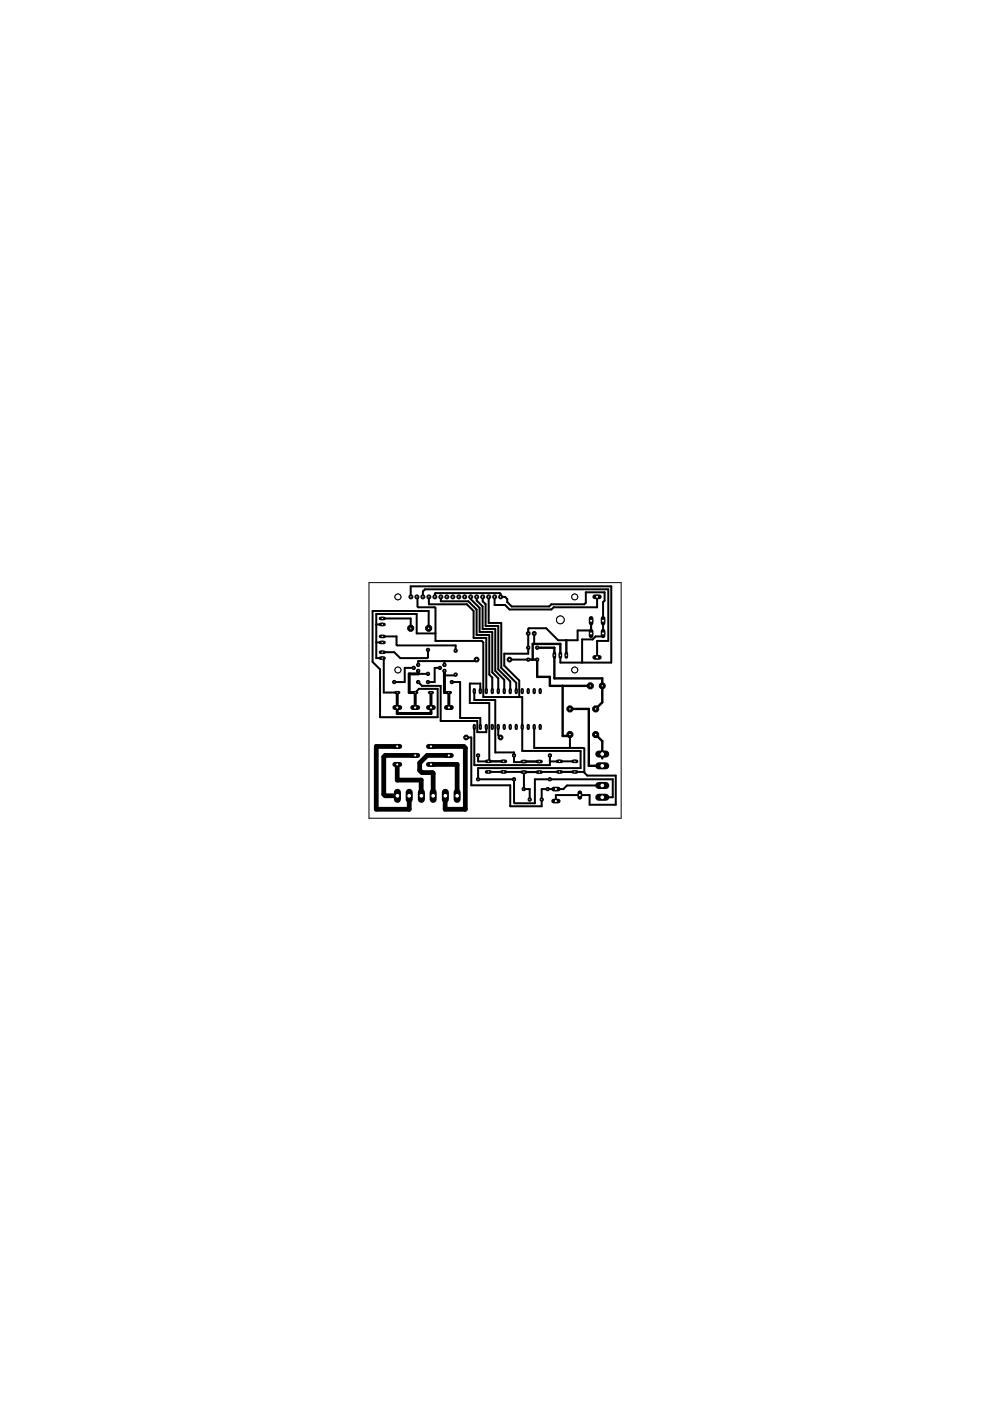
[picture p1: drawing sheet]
<svg xmlns="http://www.w3.org/2000/svg" width="210mm" height="297mm" viewBox="0 0 210 297" stroke-linecap="round" stroke-linejoin="round" font-family="sans-serif">
<g fill="none" stroke="#000" stroke-width=".42">
<path d="M79.8 136.2h1.2M79.8 132.4h1.2M81 134.9h3.1v1.8l.1 .1h12.4v1.2M81 131.1h6.1v2.1M87.1 126.6v-2.3h42.5v16.2h-10.8v-1.6M88.4 126.6l.1 .1v1.9l.2 .2h3.5l.1 .1v7h9.9l.3 .3v11.6h8.2v11.4h12.4v3.7h-21.7v2.3h7.6v5l.1 .1h4.3v-5.1h16.5v3.8h-2.2M89.7 126.6v-1.2l.4-.5h38.9v11h-2.4v3.5M90.7 137.8v1.6l-.1 .1h-5.7l-1.3-1.2h-2.6M90.9 133.2v-3.7h-11.9v10.8l1.6 1.6v10.2h12.2v-6.1h-4l-.8 .8M90.9 126.6v1.5h8.1l1.4 1.4v5.8h2.7v11.2M92.2 126.6l.1-.8h13.7l.2 .1v.7h.9l.4 .4v.7l1 .9h7.9l.5-.5h7l.3-.3v-2.2h4v1.7l-.3 .4v7.2h-1.6l-.7 .7h-2.2v4.9M92.3 134.3h-4v-4.1h-8.5v9.3h1.6v7.3h2.8"/>
<path d="M93.5 126.6v.9h5.8l1.7 1.7v5.4h2.7v8.4l.7 .7v2.8M99.8 126.6v.4l1.9 1.9v5.1h2.7v8.6l1.2 1.2v2.7M101 139.8l-.3 .4h-12v.8M101.1 126.6v.7l1.2 1.3v4.7h2.7v8.9l1.9 1.9v2.4M102.3 126.6v.9l.7 .6v4.6h2.6v9.2l2.6 2.6v2M103.6 126.6v5.5h2.7v9.5l3.2 3.2v1.7M107.9 139.8h4.1M113.3 134.3v2.2M125.3 131.6v2.7M125.3 133.8l-.1-.1h-2.7v2h-4.2l-2.5-2.5h-3.7l-.1 .1v5.3h-5.1v2.5l3.2 3.2v3.5M126.6 126.5v2.3h-9.2l-.5 .4h-8.9l-.9-.9h-2.2v-1.7M87.7 141.6h-1.9v3h-2.2"/>
<path d="M88.7 144.6l.8 .8h3.9v7.5h7.8v2.3h1.9v-1.1M88.7 142.9h2M93.3 141.6h-1.1v3h-1.5M94.2 140.2v.8M95.8 144.6h1.8v7.6h4.2v1.9M96.6 143l-.2 .2h-2.2M98.8 156.4h1.1v10.1h8.3v4.4h6.7v-3.6h4.5l.8-.8h7.5M100.6 146.5v1.9h4.4v11.1h4v2.1l5.3-.1M100.6 154.1v8.1h16v-2M101.8 146.5v-1.6h-2.2v4.2h4.1v12.3M105.6 154.1v1.8l.5 .5M113.3 154.1v4.5h10.4l.2 .1v5.1l.6 .6h6.1v6.2h-5.6v-2h-7.1v1.2"/>
<path d="M120.8 155.7v2.9M101.4 160.2v1.2h5.4M103.5 163.7h20.4M111 167.3h1.3v2.2M111.1 163.7v3.5l.1 .1M114.4 163.7h-.1M121.9 161.4h-5.3"/>
</g>
<path d="M112 139.8h1.9v3.7h2.7v1.9h8.6M113.9 137.3h3.6v6.5h10.2v5.1l-1.4 1.4M118.8 138.9v-2.4h-5.9v3.3M120.1 135.7v3.2M119.3 145.4v10.6h1.3l.2-.3M120.8 150.3h4v12.1h2.9M126.3 155.7l1.4 1.4v3.7" fill="none" stroke="#000" stroke-width=".51"/>
<path d="M84.2 146.8v4.5h7.2v-4.5M88.7 142.2v.7h-1.9v3.9h1.2v3.2M94.2 142.2v4.6h1v3.2" fill="none" stroke="#000" stroke-width=".63"/>
<path d="M84.2 158.3h-4.4v13.3h7v-2.9M91.4 158.3h6.9l.4 .3v13h-4.3v-2.9M84.2 162.1v3.3h5.1v3.3M88 160.2h-6.3l-.3 .3v7.9l.3 .3h2.6M91.4 162.1h5.5v6.6M95.2 160.2h-4.6l-1.6 1.6v1.5l.5 .5h2.2l.1 .2v4.7" fill="none" stroke="#000" stroke-width="1"/>
<circle cx="120.8" cy="155.7" r=".68" fill="#000" stroke="#000" stroke-width=".21"/>
<circle cx="120.8" cy="155.7" r=".28" fill="#fff" stroke="#000" stroke-width=".21"/>
<circle cx="126.3" cy="155.7" r=".68" fill="#000" stroke="#000" stroke-width=".21"/>
<circle cx="126.3" cy="155.7" r=".28" fill="#fff" stroke="#000" stroke-width=".21"/>
<circle cx="126.3" cy="150.3" r=".68" fill="#000" stroke="#000" stroke-width=".21"/>
<circle cx="126.3" cy="150.3" r=".28" fill="#fff" stroke="#000" stroke-width=".21"/>
<circle cx="120.8" cy="150.3" r=".68" fill="#000" stroke="#000" stroke-width=".21"/>
<circle cx="120.8" cy="150.3" r=".28" fill="#fff" stroke="#000" stroke-width=".21"/>
<path d="M80.7 132.4h.7" fill="none" stroke="#000" stroke-width=".76"/>
<circle cx="81" cy="132.4" r=".25" fill="#fff" stroke="#000" stroke-width=".21"/>
<path d="M80.7 131.1h.7" fill="none" stroke="#000" stroke-width=".76"/>
<circle cx="81" cy="131.1" r=".25" fill="#fff" stroke="#000" stroke-width=".21"/>
<path d="M114.5 169.4l.2-.2h.3l.2 .2v.3l-.2 .2h-.3l-.2-.2z" fill="#000" stroke="#000" stroke-width=".21"/>
<circle cx="114.9" cy="169.5" r=".21" fill="#fff" stroke="#000" stroke-width=".21"/>
<path d="M112 169.4l.2-.2h.3l.1 .2v.3l-.1 .2h-.3l-.2-.2z" fill="#000" stroke="#000" stroke-width=".21"/>
<circle cx="112.3" cy="169.5" r=".21" fill="#fff" stroke="#000" stroke-width=".21"/>
<circle cx="127.7" cy="145.4" r=".64" fill="#000" stroke="#000" stroke-width=".21"/>
<circle cx="127.7" cy="145.4" r=".25" fill="#fff" stroke="#000" stroke-width=".21"/>
<circle cx="125.2" cy="145.4" r=".68" fill="#000" stroke="#000" stroke-width=".21"/>
<circle cx="125.2" cy="145.4" r=".25" fill="#fff" stroke="#000" stroke-width=".21"/>
<path d="M113.6 137.2l.1-.2h.3l.2 .2v.3l-.2 .2h-.3l-.1-.2z" fill="#000" stroke="#000" stroke-width=".21"/>
<circle cx="113.9" cy="137.3" r=".21" fill="#fff" stroke="#000" stroke-width=".21"/>
<path d="M113.6 139.7l.1-.2h.3l.2 .2v.3l-.2 .2h-.3l-.1-.2z" fill="#000" stroke="#000" stroke-width=".21"/>
<circle cx="113.9" cy="139.8" r=".21" fill="#fff" stroke="#000" stroke-width=".21"/>
<path d="M111.7 137.2l.1-.2h.3l.2 .2v.3l-.2 .2h-.3l-.1-.2z" fill="#000" stroke="#000" stroke-width=".21"/>
<circle cx="112" cy="137.3" r=".21" fill="#fff" stroke="#000" stroke-width=".21"/>
<path d="M111.7 139.7l.1-.2h.3l.2 .2v.3l-.2 .2h-.3l-.1-.2z" fill="#000" stroke="#000" stroke-width=".21"/>
<circle cx="112" cy="139.8" r=".21" fill="#fff" stroke="#000" stroke-width=".21"/>
<circle cx="113.3" cy="134.3" r=".44" fill="#000" stroke="#000" stroke-width=".21"/>
<circle cx="113.3" cy="134.3" r=".21" fill="#fff" stroke="#000" stroke-width=".21"/>
<circle cx="112" cy="134.3" r=".4" fill="#000" stroke="#000" stroke-width=".21"/>
<circle cx="112" cy="134.3" r=".21" fill="#fff" stroke="#000" stroke-width=".21"/>
<path d="M91 146.8h.7" fill="none" stroke="#000" stroke-width=".68"/>
<circle cx="91.4" cy="146.8" r=".21" fill="#fff" stroke="#000" stroke-width=".21"/>
<path d="M94.8 146.8h.7" fill="none" stroke="#000" stroke-width=".68"/>
<circle cx="95.2" cy="146.8" r=".21" fill="#fff" stroke="#000" stroke-width=".21"/>
<path d="M83.9 146.8h.7" fill="none" stroke="#000" stroke-width=".68"/>
<circle cx="84.2" cy="146.8" r=".21" fill="#fff" stroke="#000" stroke-width=".21"/>
<path d="M87.7 146.8h.7" fill="none" stroke="#000" stroke-width=".68"/>
<circle cx="88" cy="146.8" r=".21" fill="#fff" stroke="#000" stroke-width=".21"/>
<circle cx="87.1" cy="126.6" r=".42" fill="#000" stroke="#000" stroke-width=".21"/>
<circle cx="87.1" cy="126.6" r=".25" fill="#fff" stroke="#000" stroke-width=".21"/>
<circle cx="88.4" cy="126.6" r=".42" fill="#000" stroke="#000" stroke-width=".21"/>
<circle cx="88.4" cy="126.6" r=".25" fill="#fff" stroke="#000" stroke-width=".21"/>
<circle cx="89.7" cy="126.6" r=".42" fill="#000" stroke="#000" stroke-width=".21"/>
<circle cx="89.7" cy="126.6" r=".25" fill="#fff" stroke="#000" stroke-width=".21"/>
<circle cx="90.9" cy="126.6" r=".42" fill="#000" stroke="#000" stroke-width=".21"/>
<circle cx="90.9" cy="126.6" r=".25" fill="#fff" stroke="#000" stroke-width=".21"/>
<circle cx="92.2" cy="126.6" r=".42" fill="#000" stroke="#000" stroke-width=".21"/>
<circle cx="92.2" cy="126.6" r=".25" fill="#fff" stroke="#000" stroke-width=".21"/>
<circle cx="93.5" cy="126.6" r=".42" fill="#000" stroke="#000" stroke-width=".21"/>
<circle cx="93.5" cy="126.6" r=".25" fill="#fff" stroke="#000" stroke-width=".21"/>
<circle cx="94.7" cy="126.6" r=".42" fill="#000" stroke="#000" stroke-width=".21"/>
<circle cx="94.7" cy="126.6" r=".25" fill="#fff" stroke="#000" stroke-width=".21"/>
<circle cx="96" cy="126.6" r=".42" fill="#000" stroke="#000" stroke-width=".21"/>
<circle cx="96" cy="126.6" r=".25" fill="#fff" stroke="#000" stroke-width=".21"/>
<circle cx="97.3" cy="126.6" r=".42" fill="#000" stroke="#000" stroke-width=".21"/>
<circle cx="97.3" cy="126.6" r=".25" fill="#fff" stroke="#000" stroke-width=".21"/>
<circle cx="98.5" cy="126.6" r=".42" fill="#000" stroke="#000" stroke-width=".21"/>
<circle cx="98.5" cy="126.6" r=".25" fill="#fff" stroke="#000" stroke-width=".21"/>
<circle cx="99.8" cy="126.6" r=".42" fill="#000" stroke="#000" stroke-width=".21"/>
<circle cx="99.8" cy="126.6" r=".25" fill="#fff" stroke="#000" stroke-width=".21"/>
<circle cx="101.1" cy="126.6" r=".42" fill="#000" stroke="#000" stroke-width=".21"/>
<circle cx="101.1" cy="126.6" r=".25" fill="#fff" stroke="#000" stroke-width=".21"/>
<circle cx="102.3" cy="126.6" r=".42" fill="#000" stroke="#000" stroke-width=".21"/>
<circle cx="102.3" cy="126.6" r=".25" fill="#fff" stroke="#000" stroke-width=".21"/>
<circle cx="103.6" cy="126.6" r=".42" fill="#000" stroke="#000" stroke-width=".21"/>
<circle cx="103.6" cy="126.6" r=".25" fill="#fff" stroke="#000" stroke-width=".21"/>
<circle cx="104.9" cy="126.6" r=".42" fill="#000" stroke="#000" stroke-width=".21"/>
<circle cx="104.9" cy="126.6" r=".25" fill="#fff" stroke="#000" stroke-width=".21"/>
<circle cx="106.2" cy="126.6" r=".42" fill="#000" stroke="#000" stroke-width=".21"/>
<circle cx="106.2" cy="126.6" r=".25" fill="#fff" stroke="#000" stroke-width=".21"/>
<path d="M117.5 138.5v.8" fill="none" stroke="#000" stroke-width=".76"/>
<circle cx="117.5" cy="138.9" r=".25" fill="#fff" stroke="#000" stroke-width=".21"/>
<path d="M118.8 138.5v.8" fill="none" stroke="#000" stroke-width=".76"/>
<circle cx="118.8" cy="138.9" r=".25" fill="#fff" stroke="#000" stroke-width=".21"/>
<path d="M120.1 138.5v.8" fill="none" stroke="#000" stroke-width=".76"/>
<circle cx="120.1" cy="138.9" r=".25" fill="#fff" stroke="#000" stroke-width=".21"/>
<path d="M100.6 146.2v.7" fill="none" stroke="#000" stroke-width=".68"/>
<circle cx="100.6" cy="146.5" r=".21" fill="#fff" stroke="#000" stroke-width=".21"/>
<path d="M101.8 146.2v.7" fill="none" stroke="#000" stroke-width=".68"/>
<circle cx="101.8" cy="146.5" r=".21" fill="#fff" stroke="#000" stroke-width=".21"/>
<path d="M103.1 146.2v.7" fill="none" stroke="#000" stroke-width=".68"/>
<circle cx="103.1" cy="146.5" r=".21" fill="#fff" stroke="#000" stroke-width=".21"/>
<path d="M104.4 146.2v.7" fill="none" stroke="#000" stroke-width=".68"/>
<circle cx="104.4" cy="146.5" r=".21" fill="#fff" stroke="#000" stroke-width=".21"/>
<path d="M105.6 146.2v.7" fill="none" stroke="#000" stroke-width=".68"/>
<circle cx="105.6" cy="146.5" r=".21" fill="#fff" stroke="#000" stroke-width=".21"/>
<path d="M106.9 146.2v.7" fill="none" stroke="#000" stroke-width=".68"/>
<circle cx="106.9" cy="146.5" r=".21" fill="#fff" stroke="#000" stroke-width=".21"/>
<path d="M108.2 146.2v.7" fill="none" stroke="#000" stroke-width=".68"/>
<circle cx="108.2" cy="146.5" r=".21" fill="#fff" stroke="#000" stroke-width=".21"/>
<path d="M109.5 146.2v.7" fill="none" stroke="#000" stroke-width=".68"/>
<circle cx="109.5" cy="146.5" r=".21" fill="#fff" stroke="#000" stroke-width=".21"/>
<path d="M110.7 146.2v.7" fill="none" stroke="#000" stroke-width=".68"/>
<circle cx="110.7" cy="146.5" r=".21" fill="#fff" stroke="#000" stroke-width=".21"/>
<path d="M112 146.2v.7" fill="none" stroke="#000" stroke-width=".68"/>
<circle cx="112" cy="146.5" r=".21" fill="#fff" stroke="#000" stroke-width=".21"/>
<path d="M113.3 146.2v.7" fill="none" stroke="#000" stroke-width=".68"/>
<circle cx="113.3" cy="146.5" r=".21" fill="#fff" stroke="#000" stroke-width=".21"/>
<path d="M114.5 146.2v.7" fill="none" stroke="#000" stroke-width=".68"/>
<circle cx="114.5" cy="146.5" r=".21" fill="#fff" stroke="#000" stroke-width=".21"/>
<path d="M100.6 153.8v.7" fill="none" stroke="#000" stroke-width=".68"/>
<circle cx="100.6" cy="154.1" r=".21" fill="#fff" stroke="#000" stroke-width=".21"/>
<path d="M101.8 153.8v.7" fill="none" stroke="#000" stroke-width=".68"/>
<circle cx="101.8" cy="154.1" r=".21" fill="#fff" stroke="#000" stroke-width=".21"/>
<path d="M103.1 153.8v.7" fill="none" stroke="#000" stroke-width=".68"/>
<circle cx="103.1" cy="154.1" r=".21" fill="#fff" stroke="#000" stroke-width=".21"/>
<path d="M104.4 153.8v.7" fill="none" stroke="#000" stroke-width=".68"/>
<circle cx="104.4" cy="154.1" r=".21" fill="#fff" stroke="#000" stroke-width=".21"/>
<path d="M105.6 153.8v.7" fill="none" stroke="#000" stroke-width=".68"/>
<circle cx="105.6" cy="154.1" r=".21" fill="#fff" stroke="#000" stroke-width=".21"/>
<path d="M106.9 153.8v.7" fill="none" stroke="#000" stroke-width=".68"/>
<circle cx="106.9" cy="154.1" r=".21" fill="#fff" stroke="#000" stroke-width=".21"/>
<path d="M108.2 153.8v.7" fill="none" stroke="#000" stroke-width=".68"/>
<circle cx="108.2" cy="154.1" r=".21" fill="#fff" stroke="#000" stroke-width=".21"/>
<path d="M109.5 153.8v.7" fill="none" stroke="#000" stroke-width=".68"/>
<circle cx="109.5" cy="154.1" r=".21" fill="#fff" stroke="#000" stroke-width=".21"/>
<path d="M110.7 153.8v.7" fill="none" stroke="#000" stroke-width=".68"/>
<circle cx="110.7" cy="154.1" r=".21" fill="#fff" stroke="#000" stroke-width=".21"/>
<path d="M112 153.8v.7" fill="none" stroke="#000" stroke-width=".68"/>
<circle cx="112" cy="154.1" r=".21" fill="#fff" stroke="#000" stroke-width=".21"/>
<path d="M113.3 153.8v.7" fill="none" stroke="#000" stroke-width=".68"/>
<circle cx="113.3" cy="154.1" r=".21" fill="#fff" stroke="#000" stroke-width=".21"/>
<path d="M114.5 153.8v.7" fill="none" stroke="#000" stroke-width=".68"/>
<circle cx="114.5" cy="154.1" r=".21" fill="#fff" stroke="#000" stroke-width=".21"/>
<path d="M80.7 136.2h.7" fill="none" stroke="#000" stroke-width=".76"/>
<circle cx="81" cy="136.2" r=".25" fill="#fff" stroke="#000" stroke-width=".21"/>
<path d="M80.7 134.9h.7" fill="none" stroke="#000" stroke-width=".76"/>
<circle cx="81" cy="134.9" r=".25" fill="#fff" stroke="#000" stroke-width=".21"/>
<path d="M80.7 139.5h.7" fill="none" stroke="#000" stroke-width=".76"/>
<circle cx="81" cy="139.5" r=".25" fill="#fff" stroke="#000" stroke-width=".21"/>
<path d="M80.7 138.3h.7" fill="none" stroke="#000" stroke-width=".76"/>
<circle cx="81" cy="138.3" r=".25" fill="#fff" stroke="#000" stroke-width=".21"/>
<path d="M103.2 161.4h.7" fill="none" stroke="#000" stroke-width=".76"/>
<circle cx="103.5" cy="161.4" r=".25" fill="#fff" stroke="#000" stroke-width=".21"/>
<path d="M103.2 163.7h.7" fill="none" stroke="#000" stroke-width=".76"/>
<circle cx="103.5" cy="163.7" r=".25" fill="#fff" stroke="#000" stroke-width=".21"/>
<path d="M106.4 161.4h.8" fill="none" stroke="#000" stroke-width=".76"/>
<circle cx="106.8" cy="161.4" r=".25" fill="#fff" stroke="#000" stroke-width=".21"/>
<path d="M106.4 163.7h.8" fill="none" stroke="#000" stroke-width=".76"/>
<circle cx="106.8" cy="163.7" r=".25" fill="#fff" stroke="#000" stroke-width=".21"/>
<path d="M101 160l.2-.2h.3l.2 .2v.3l-.2 .2h-.3l-.2-.2z" fill="#000" stroke="#000" stroke-width=".21"/>
<circle cx="101.4" cy="160.2" r=".21" fill="#fff" stroke="#000" stroke-width=".21"/>
<path d="M101 165.1l.2-.2h.3l.2 .2v.3l-.2 .2h-.3l-.2-.2z" fill="#000" stroke="#000" stroke-width=".21"/>
<circle cx="101.4" cy="165.2" r=".21" fill="#fff" stroke="#000" stroke-width=".21"/>
<path d="M110.7 167.2l.2-.2h.3l.2 .2v.2l-.2 .2h-.3l-.2-.2z" fill="#000" stroke="#000" stroke-width=".21"/>
<circle cx="111" cy="167.3" r=".21" fill="#fff" stroke="#000" stroke-width=".21"/>
<path d="M115.8 167.2l.2-.2h.3l.2 .2v.2l-.2 .2h-.3l-.2-.2z" fill="#000" stroke="#000" stroke-width=".21"/>
<circle cx="116.1" cy="167.3" r=".21" fill="#fff" stroke="#000" stroke-width=".21"/>
<path d="M122.9 168.1v1" fill="none" stroke="#000" stroke-width=".99"/>
<circle cx="122.9" cy="168.6" r=".34" fill="#fff" stroke="#000" stroke-width=".21"/>
<path d="M117.4 167.3h1" fill="none" stroke="#000" stroke-width=".99"/>
<circle cx="117.9" cy="167.3" r=".34" fill="#fff" stroke="#000" stroke-width=".21"/>
<path d="M117.4 169.8h1" fill="none" stroke="#000" stroke-width=".99"/>
<circle cx="117.9" cy="169.8" r=".34" fill="#fff" stroke="#000" stroke-width=".21"/>
<path d="M108.6 160l.2-.2h.3l.2 .2v.3l-.2 .2h-.3l-.2-.2z" fill="#000" stroke="#000" stroke-width=".21"/>
<circle cx="109" cy="160.2" r=".21" fill="#fff" stroke="#000" stroke-width=".21"/>
<path d="M108.6 165.1l.2-.2h.3l.2 .2v.3l-.2 .2h-.3l-.2-.2z" fill="#000" stroke="#000" stroke-width=".21"/>
<circle cx="109" cy="165.2" r=".21" fill="#fff" stroke="#000" stroke-width=".21"/>
<path d="M116.2 160l.2-.2h.3l.2 .2v.3l-.2 .2h-.3l-.2-.2z" fill="#000" stroke="#000" stroke-width=".21"/>
<circle cx="116.6" cy="160.2" r=".21" fill="#fff" stroke="#000" stroke-width=".21"/>
<path d="M116.2 165.1l.2-.2h.3l.2 .2v.3l-.2 .2h-.3l-.2-.2z" fill="#000" stroke="#000" stroke-width=".21"/>
<circle cx="116.6" cy="165.2" r=".21" fill="#fff" stroke="#000" stroke-width=".21"/>
<path d="M126.1 139.4h1" fill="none" stroke="#000" stroke-width=".99"/>
<circle cx="126.6" cy="139.4" r=".34" fill="#fff" stroke="#000" stroke-width=".21"/>
<path d="M127.9 133.8v1" fill="none" stroke="#000" stroke-width=".99"/>
<circle cx="127.9" cy="134.3" r=".34" fill="#fff" stroke="#000" stroke-width=".21"/>
<path d="M125.3 133.8v1" fill="none" stroke="#000" stroke-width=".99"/>
<circle cx="125.3" cy="134.3" r=".34" fill="#fff" stroke="#000" stroke-width=".21"/>
<path d="M126.1 126.5h1" fill="none" stroke="#000" stroke-width=".99"/>
<circle cx="126.6" cy="126.5" r=".34" fill="#fff" stroke="#000" stroke-width=".21"/>
<path d="M125.3 131.1v1" fill="none" stroke="#000" stroke-width=".99"/>
<circle cx="125.3" cy="131.6" r=".34" fill="#fff" stroke="#000" stroke-width=".21"/>
<path d="M127.9 131.1v1" fill="none" stroke="#000" stroke-width=".99"/>
<circle cx="127.9" cy="131.6" r=".34" fill="#fff" stroke="#000" stroke-width=".21"/>
<path d="M83.2 144.5l.2-.2h.3l.2 .2v.3l-.2 .1h-.3l-.2-.1z" fill="#000" stroke="#000" stroke-width=".21"/>
<circle cx="83.6" cy="144.6" r=".21" fill="#fff" stroke="#000" stroke-width=".21"/>
<path d="M88.3 144.5l.2-.2h.3l.2 .2v.3l-.2 .1h-.3l-.2-.1z" fill="#000" stroke="#000" stroke-width=".21"/>
<circle cx="88.7" cy="144.6" r=".21" fill="#fff" stroke="#000" stroke-width=".21"/>
<path d="M90.4 144.5l.2-.2h.3l.2 .2v.3l-.2 .1h-.3l-.2-.1z" fill="#000" stroke="#000" stroke-width=".21"/>
<circle cx="90.7" cy="144.6" r=".21" fill="#fff" stroke="#000" stroke-width=".21"/>
<path d="M95.5 144.5l.2-.2h.2l.2 .2v.3l-.2 .1h-.2l-.2-.1z" fill="#000" stroke="#000" stroke-width=".21"/>
<circle cx="95.8" cy="144.6" r=".21" fill="#fff" stroke="#000" stroke-width=".21"/>
<path d="M96.3 142.9l.2-.2h.3l.1 .2v.3l-.1 .2h-.3l-.2-.2z" fill="#000" stroke="#000" stroke-width=".21"/>
<circle cx="96.6" cy="143" r=".21" fill="#fff" stroke="#000" stroke-width=".21"/>
<path d="M96.3 137.8l.2-.2h.3l.1 .2v.3l-.1 .2h-.3l-.2-.2z" fill="#000" stroke="#000" stroke-width=".21"/>
<circle cx="96.6" cy="138" r=".21" fill="#fff" stroke="#000" stroke-width=".21"/>
<path d="M90.4 142.7l.2-.2h.3l.2 .2v.3l-.2 .2h-.3l-.2-.2z" fill="#000" stroke="#000" stroke-width=".21"/>
<circle cx="90.7" cy="142.9" r=".21" fill="#fff" stroke="#000" stroke-width=".21"/>
<path d="M90.4 137.6l.2-.1h.3l.2 .1v.3l-.2 .2h-.3l-.2-.2z" fill="#000" stroke="#000" stroke-width=".21"/>
<circle cx="90.7" cy="137.8" r=".21" fill="#fff" stroke="#000" stroke-width=".21"/>
<path d="M90.8 150h1.1" fill="none" stroke="#000" stroke-width="1.1"/>
<circle cx="91.4" cy="150" r=".34" fill="#fff" stroke="#000" stroke-width=".21"/>
<path d="M94.7 150h1" fill="none" stroke="#000" stroke-width="1.1"/>
<circle cx="95.2" cy="150" r=".34" fill="#fff" stroke="#000" stroke-width=".21"/>
<path d="M94.7 160.2h1" fill="none" stroke="#000" stroke-width="1.1"/>
<circle cx="95.2" cy="160.2" r=".34" fill="#fff" stroke="#000" stroke-width=".21"/>
<path d="M90.8 158.3h1.1" fill="none" stroke="#000" stroke-width="1.1"/>
<circle cx="91.4" cy="158.3" r=".34" fill="#fff" stroke="#000" stroke-width=".21"/>
<path d="M90.8 162.1h1.1" fill="none" stroke="#000" stroke-width="1.1"/>
<circle cx="91.4" cy="162.1" r=".34" fill="#fff" stroke="#000" stroke-width=".21"/>
<path d="M83.7 150h1.1" fill="none" stroke="#000" stroke-width="1.1"/>
<circle cx="84.2" cy="150" r=".34" fill="#fff" stroke="#000" stroke-width=".21"/>
<path d="M87.5 150h1.1" fill="none" stroke="#000" stroke-width="1.1"/>
<circle cx="88" cy="150" r=".34" fill="#fff" stroke="#000" stroke-width=".21"/>
<path d="M87.5 160.2h1.1" fill="none" stroke="#000" stroke-width="1.1"/>
<circle cx="88" cy="160.2" r=".34" fill="#fff" stroke="#000" stroke-width=".21"/>
<path d="M83.7 158.3h1.1" fill="none" stroke="#000" stroke-width="1.1"/>
<circle cx="84.2" cy="158.3" r=".34" fill="#fff" stroke="#000" stroke-width=".21"/>
<path d="M83.7 162.1h1.1" fill="none" stroke="#000" stroke-width="1.1"/>
<circle cx="84.2" cy="162.1" r=".34" fill="#fff" stroke="#000" stroke-width=".21"/>
<path d="M118.2 161.4h.8" fill="none" stroke="#000" stroke-width=".76"/>
<circle cx="118.6" cy="161.4" r=".25" fill="#fff" stroke="#000" stroke-width=".21"/>
<path d="M118.2 163.7h.8" fill="none" stroke="#000" stroke-width=".76"/>
<circle cx="118.6" cy="163.7" r=".25" fill="#fff" stroke="#000" stroke-width=".21"/>
<path d="M121.5 161.4h.8" fill="none" stroke="#000" stroke-width=".76"/>
<circle cx="121.9" cy="161.4" r=".25" fill="#fff" stroke="#000" stroke-width=".21"/>
<path d="M121.5 163.7h.8" fill="none" stroke="#000" stroke-width=".76"/>
<circle cx="121.9" cy="163.7" r=".25" fill="#fff" stroke="#000" stroke-width=".21"/>
<path d="M110.7 161.5h.8" fill="none" stroke="#000" stroke-width=".76"/>
<circle cx="111.1" cy="161.5" r=".25" fill="#fff" stroke="#000" stroke-width=".21"/>
<path d="M110.7 163.7h.8" fill="none" stroke="#000" stroke-width=".76"/>
<circle cx="111.1" cy="163.7" r=".25" fill="#fff" stroke="#000" stroke-width=".21"/>
<path d="M114 161.5h.7" fill="none" stroke="#000" stroke-width=".76"/>
<circle cx="114.3" cy="161.5" r=".25" fill="#fff" stroke="#000" stroke-width=".21"/>
<path d="M114 163.7h.7" fill="none" stroke="#000" stroke-width=".76"/>
<circle cx="114.3" cy="163.7" r=".25" fill="#fff" stroke="#000" stroke-width=".21"/>
<circle cx="90.9" cy="133.2" r=".68" fill="#000" stroke="#000" stroke-width=".21"/>
<circle cx="90.9" cy="133.2" r=".25" fill="#fff" stroke="#000" stroke-width=".21"/>
<circle cx="87.1" cy="133.2" r=".68" fill="#000" stroke="#000" stroke-width=".21"/>
<circle cx="87.1" cy="133.2" r=".25" fill="#fff" stroke="#000" stroke-width=".21"/>
<path d="M93.9 140.8l.2-.2h.3l.2 .2v.3l-.2 .2h-.3l-.2-.2z" fill="#000" stroke="#000" stroke-width=".21"/>
<circle cx="94.2" cy="141" r=".21" fill="#fff" stroke="#000" stroke-width=".21"/>
<path d="M92.9 141.5l.2-.2h.3l.2 .2v.3l-.2 .1h-.3l-.2-.1z" fill="#000" stroke="#000" stroke-width=".21"/>
<circle cx="93.3" cy="141.6" r=".21" fill="#fff" stroke="#000" stroke-width=".21"/>
<path d="M93.9 142.1l.2-.2h.3l.2 .2v.3l-.2 .2h-.3l-.2-.2z" fill="#000" stroke="#000" stroke-width=".21"/>
<circle cx="94.2" cy="142.2" r=".21" fill="#fff" stroke="#000" stroke-width=".21"/>
<path d="M88.3 140.8l.2-.2h.3l.2 .2v.3l-.2 .2h-.3l-.2-.2z" fill="#000" stroke="#000" stroke-width=".21"/>
<circle cx="88.7" cy="141" r=".21" fill="#fff" stroke="#000" stroke-width=".21"/>
<path d="M87.4 141.5l.2-.2h.3l.2 .2v.3l-.2 .1h-.3l-.2-.1z" fill="#000" stroke="#000" stroke-width=".21"/>
<circle cx="87.7" cy="141.6" r=".21" fill="#fff" stroke="#000" stroke-width=".21"/>
<path d="M88.3 142.1l.2-.2h.3l.2 .2v.3l-.2 .2h-.3l-.2-.2z" fill="#000" stroke="#000" stroke-width=".21"/>
<circle cx="88.7" cy="142.2" r=".21" fill="#fff" stroke="#000" stroke-width=".21"/>
<path d="M96.9 168v1.5" fill="none" stroke="#000" stroke-width="1.5"/>
<circle cx="96.9" cy="168.7" r=".51" fill="#fff" stroke="#000" stroke-width=".21"/>
<path d="M94.4 168v1.5" fill="none" stroke="#000" stroke-width="1.5"/>
<circle cx="94.4" cy="168.7" r=".51" fill="#fff" stroke="#000" stroke-width=".21"/>
<path d="M91.8 168v1.5" fill="none" stroke="#000" stroke-width="1.5"/>
<circle cx="91.8" cy="168.7" r=".51" fill="#fff" stroke="#000" stroke-width=".21"/>
<path d="M89.3 168v1.5" fill="none" stroke="#000" stroke-width="1.5"/>
<circle cx="89.3" cy="168.7" r=".51" fill="#fff" stroke="#000" stroke-width=".21"/>
<path d="M86.8 168v1.5" fill="none" stroke="#000" stroke-width="1.5"/>
<circle cx="86.8" cy="168.7" r=".51" fill="#fff" stroke="#000" stroke-width=".21"/>
<path d="M84.3 168v1.5" fill="none" stroke="#000" stroke-width="1.5"/>
<circle cx="84.3" cy="168.7" r=".51" fill="#fff" stroke="#000" stroke-width=".21"/>
<path d="M127 169h1.4" fill="none" stroke="#000" stroke-width="1.5"/>
<circle cx="127.7" cy="169" r=".51" fill="#fff" stroke="#000" stroke-width=".21"/>
<path d="M127 166.5h1.4" fill="none" stroke="#000" stroke-width="1.5"/>
<circle cx="127.7" cy="166.5" r=".51" fill="#fff" stroke="#000" stroke-width=".21"/>
<path d="M127 162.4h1.4" fill="none" stroke="#000" stroke-width="1.5"/>
<circle cx="127.7" cy="162.4" r=".51" fill="#fff" stroke="#000" stroke-width=".21"/>
<path d="M127 159.9h1.4" fill="none" stroke="#000" stroke-width="1.5"/>
<circle cx="127.7" cy="159.9" r=".51" fill="#fff" stroke="#000" stroke-width=".21"/>
<circle cx="108" cy="139.8" r=".51" fill="#000" stroke="#000" stroke-width=".21"/>
<circle cx="108" cy="139.8" r=".28" fill="#fff" stroke="#000" stroke-width=".21"/>
<circle cx="101" cy="139.8" r=".51" fill="#000" stroke="#000" stroke-width=".21"/>
<circle cx="101" cy="139.8" r=".28" fill="#fff" stroke="#000" stroke-width=".21"/>
<circle cx="98.8" cy="156.4" r=".51" fill="#000" stroke="#000" stroke-width=".21"/>
<circle cx="98.8" cy="156.4" r=".28" fill="#fff" stroke="#000" stroke-width=".21"/>
<circle cx="106.1" cy="156.4" r=".51" fill="#000" stroke="#000" stroke-width=".21"/>
<circle cx="106.1" cy="156.4" r=".28" fill="#fff" stroke="#000" stroke-width=".21"/>
<g fill="none" stroke="#000" stroke-width=".21">
<path d="M78.2 123.5h53.5v50h-53.5z"/>
<circle cx="84.4" cy="142" r=".63"/>
</g>
<circle cx="84.4" cy="142" r=".63" fill="#fff" stroke="#000" stroke-width=".21"/>
<circle cx="121.9" cy="142" r=".63" fill="none" stroke="#000" stroke-width=".21"/>
<circle cx="121.9" cy="142" r=".63" fill="#fff" stroke="#000" stroke-width=".21"/>
<circle cx="84.4" cy="126.5" r=".63" fill="none" stroke="#000" stroke-width=".21"/>
<circle cx="84.4" cy="126.5" r=".63" fill="#fff" stroke="#000" stroke-width=".21"/>
<circle cx="121.9" cy="126.5" r=".63" fill="none" stroke="#000" stroke-width=".21"/>
<circle cx="121.9" cy="126.5" r=".63" fill="#fff" stroke="#000" stroke-width=".21"/>
<circle cx="118.8" cy="131.4" r=".83" fill="none" stroke="#000" stroke-width=".21"/>
<circle cx="118.8" cy="131.4" r=".83" fill="#fff" stroke="#000" stroke-width=".21"/>
</svg>
